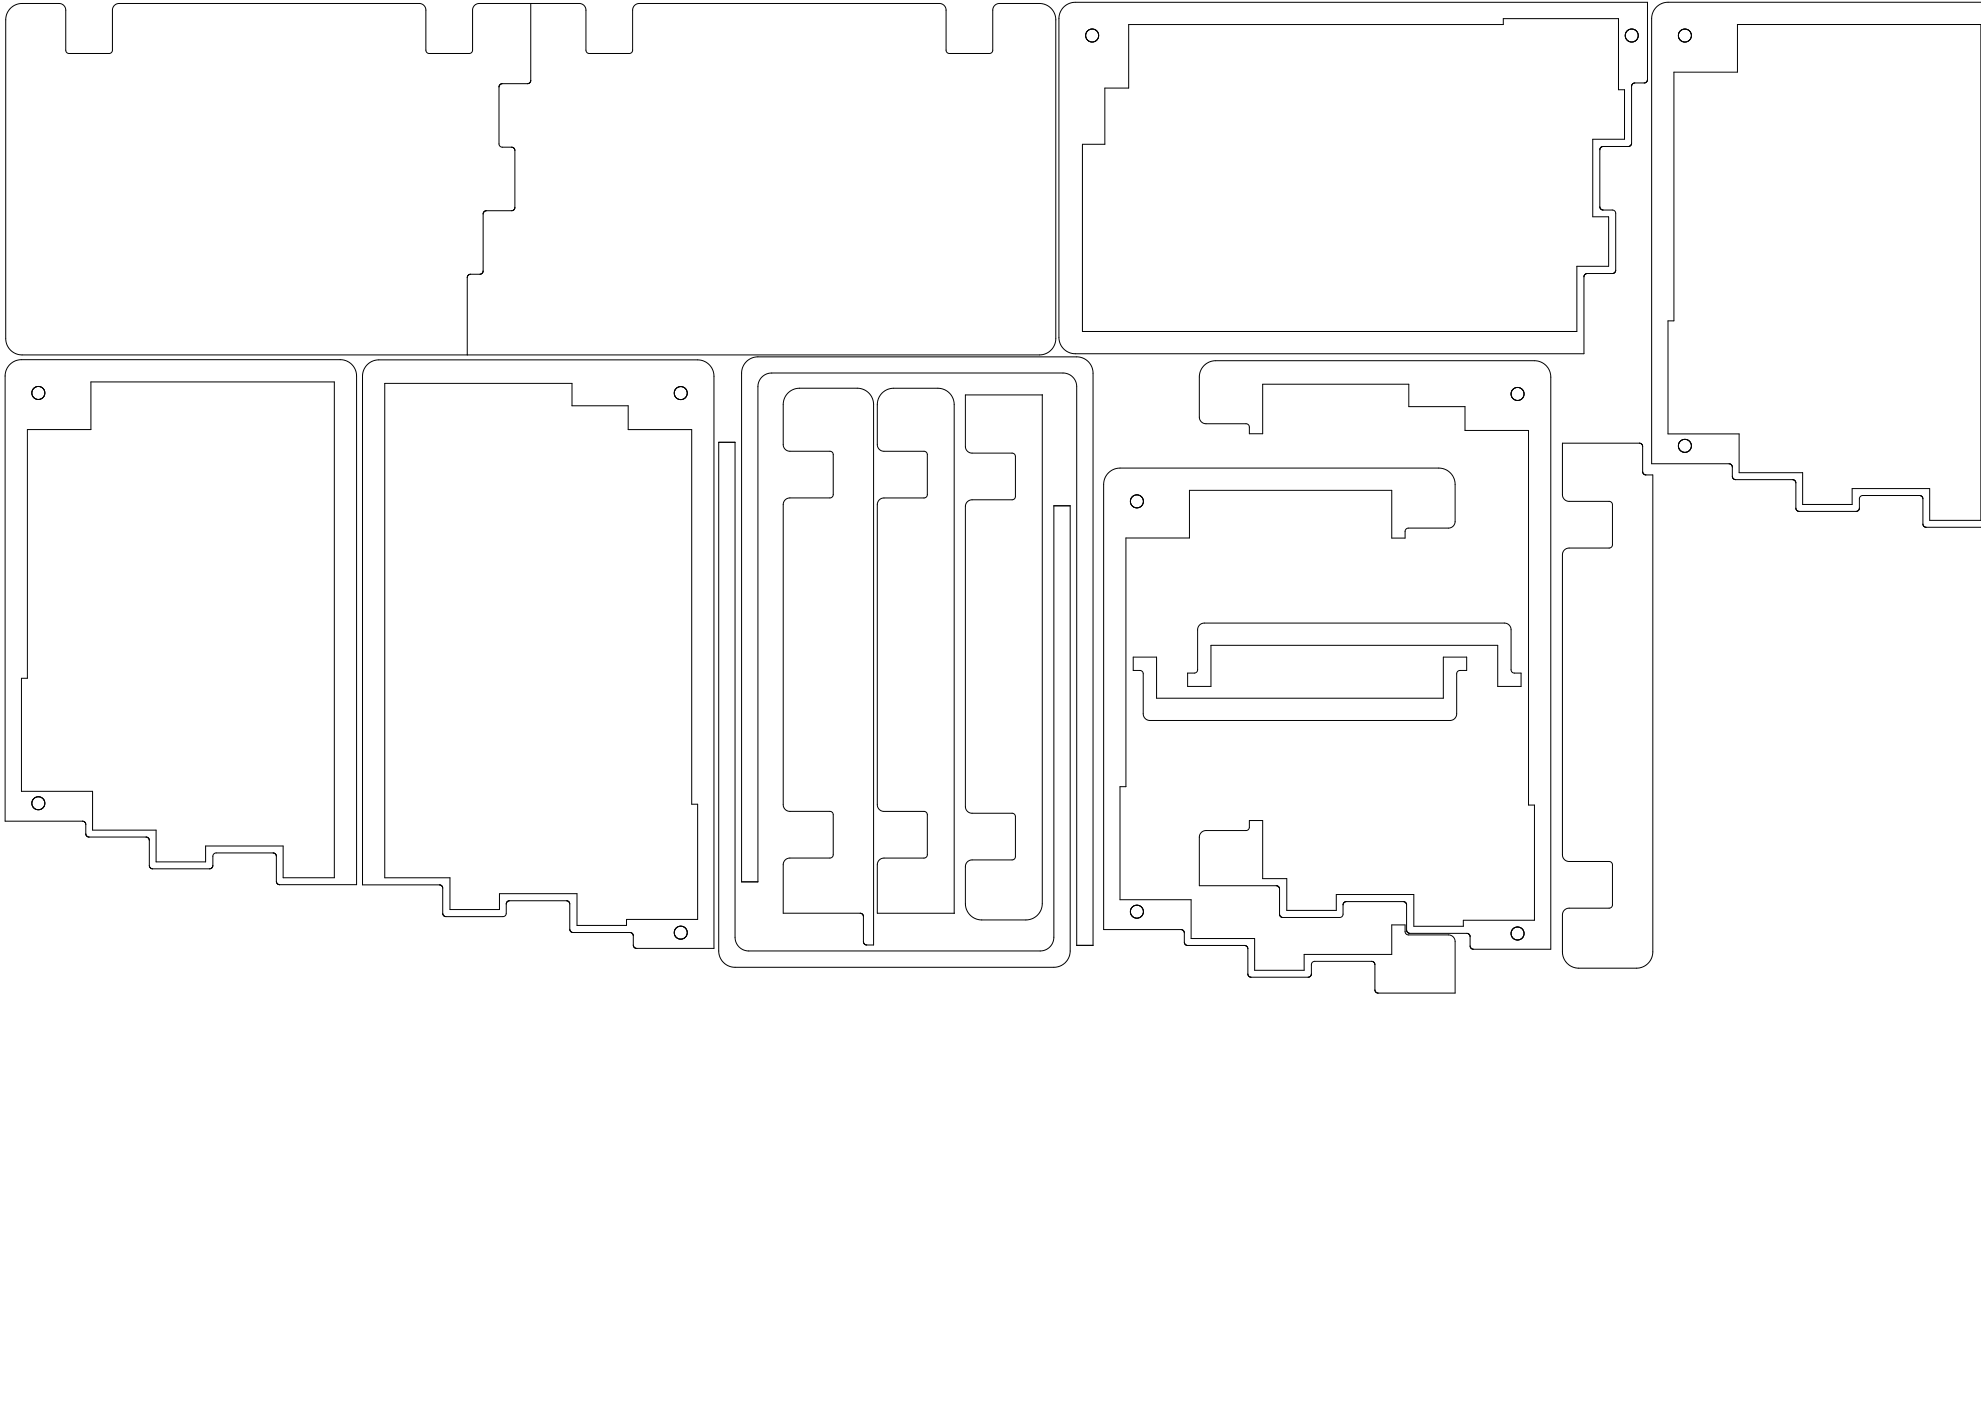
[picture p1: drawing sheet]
<svg xmlns="http://www.w3.org/2000/svg" width="594mm" height="420mm" viewBox="0 0 594 420" stroke-linecap="round" stroke-linejoin="round" font-family="sans-serif">
<g fill="none" stroke="#000" stroke-width=".3">
<path d="M3.2 2.5a4.9 4.9 0 0 1 3.4-1.5h11.1a2 2 0 0 1 2 2v12a1 1 0 0 0 1 1h12a1 1 0 0 0 1-1v-12a2 2 0 0 1 2-2h90a2 2 0 0 1 2 2v12a1 1 0 0 0 1 1h12a1 1 0 0 0 1-1v-12a2 2 0 0 1 2-2h30a2 2 0 0 1 2 2v12a1 1 0 0 0 1 1h12a1 1 0 0 0 1-1v-12a2 2 0 0 1 2-2h90a2 2 0 0 1 2 2v12a1 1 0 0 0 1 1h12a1 1 0 0 0 1-1v-12a2 2 0 0 1 2-2h12a4.9 4.9 0 0 1 4.9 4.9v95.6a4.9 4.9 0 0 1-4.9 4.9h-305.1a4.9 4.9 0 0 1-4.9-4.9v-95.6a4.9 4.9 0 0 1 1.5-3.4zM159.2 1v23.1l-.3 .7M325.9 9.6l-.3 1.1 .4 1.1M325.9 9.6h.1M326 11.8v.1M326 11.9l.1 .1M326 9.4l-.1 .2M326.1 9.3l-.1 .1M326.1 12h.1M326.1 12l.2 .1M326.3 12.1v.1M326.3 12.2l.3 .1"/>
<path d="M326.6 12.3h.1M328.5 9l-1.3-.3-1.1 .6M328.5 12.3l-1 .3-.9-.3M328.5 9h.1M328.5 12.3h.1M328.6 9l.5 .5M329.1 9.5h.1M329.1 11.8l-.6 .5M329.1 9.5l.4 1.1M329.1 11.7v.1M329.5 10.6v.1M329.5 10.7l-.4 1"/>
<path d="M338.5 7.4h112.3v-1.8h34.6v21.3h1.8v14.9h-9.6v23.2h4.8v14.9h-9.5v19.5h-148.3v-56.1h6.7v-16.9h7.2zM487.9 9.3l-.4 .8-.1 .9 .4 .8 .6 .5M488 9.3h-.1M488.4 9l-.4 .3M488.4 9l1-.3 1 .3M488.4 12.3h.1M488.4 9h.1M490.3 9h.1M490.3 12.3l-1 .3-.9-.3M490.3 12.3h.1M490.4 9l.1 .1M490.5 9.1l.6 .6 .2 .9"/>
<path d="M490.9 11.8l-.6 .5M490.9 11.7v.1M491.3 10.7l-.4 1M491.3 10.6v.1M503.5 11.4v.1M503.5 11.5l.1 .1M503.6 9.7l-.3 .8 .2 .9M503.6 9.7h.1M503.6 11.6h.1M503.6 11.6l1.1 .9 1.5-.1M503.6 9.6v.1M503.7 9.6h-.1"/>
<path d="M506.2 12.4h.1M506.5 9.1l-.8-.3-.7-.1-.8 .3-.5 .6M506.5 9.1v.1M506.5 9.2l.1 .1M506.6 9.3h.1M506.7 9.3l.3 .4M506.8 11.9l-.6 .5M506.8 11.8v.1M507 9.7h.1M507 11.6l-.2 .2M507 9.7l.2 1-.2 .9M507 11.6h.1"/>
<path d="M594.1 .7h-93.9a4.9 4.9 0 0 0-4.9 4.9v133.5h23.4l.5 .2 .3 .5 .2 3.6M158.8 24.8l-.6 .3h-7.6l-.8 .5-.2 17.5a1 1 0 0 0 1 1h2.9l.6 .3M158.9 24.8h-.1M489.5 25.3l-.2 .6-.1 17.4-.8 .6h-7.8l-.6 .4-.2 .6M489.5 25.2v.1M493.7 24.7l-.5 .2h-3l-.7 .3M493.7 24.6l.4-.7v-23.2h-171.6a4.9 4.9 0 0 0-4.9 4.9v95.6a4.9 4.9 0 0 0 4.9 4.9h152.5v-23.1l.3-.7M493.7 24.6v.1M502 21.6h19v-14.2h73v148.7h-15.3v-9.6h-23.3v4.8h-14.8v-9.5h-19.1v-11.7h-21.3v-33.9h1.8zM154.1 44.4l.1 .1M154.2 44.5l.2 .6v17.1M479.8 44.9v17.1l.2 .7"/>
<path d="M479.8 44.9h.1M144.9 64.2v17M145.3 63.4l-.4 .8M145.4 63.3l-.1 .1M154.4 62.3l-.3 .6-.6 .3-8.1 .1M154.4 62.2v.1M480 62.7h.1M480.1 62.7l.6 .3h2.8a1 1 0 0 1 1 1v17.1l-.2 .5M140.3 82.7l-.2 .5v23.2M140.4 82.6l-.1 .1M140.5 82.5l-.1 .1M140.5 82.5h.1"/>
<path d="M144.4 82.1l-3.4 .2-.5 .2M144.4 82.1h.1M144.9 81.2l-.5 .9M475.3 82.3h.1M475.6 82.1l-.3 .2M475.7 82.1h-.1M483.5 82l-7.8 .1M484.1 81.8l-.6 .2M484.2 81.8h-.1M484.3 81.7l-.1 .1M484.3 81.6v.1M9.8 116.9l-.2 1 .2 .9"/>
<path d="M9.8 118.8h.1M9.8 116.9h.1M9.8 118.8l.7 .7M9.9 116.7l-.1 .2M10 116.6l-.1 .1M10.2 116.4l-.2 .2M10.3 116.3l-.1 .1M10.5 119.5h.1M11.5 115.9l-1.2 .4M11.5 115.9h.1M11.5 115.9l1.2 .4M12.7 116.3l.1 .1"/>
<path d="M12.7 119.4l-1.1 .4-1.1-.3M12.8 116.4l.2 .2M12.8 119.3l-.1 .1M12.9 119.2l-.1 .1M12.9 119.2h.1M13 116.6l.1 .1M13.1 116.7l.1 .2M13.2 116.9h.1M13.2 116.9l.3 .9-.3 1M13.2 118.8l-.3 .4M13.2 118.8h.1M115.4 115h56.1v6.7h16.9v7.1h19v112.4h1.8v34.5h-21.3v1.8h-14.9v-9.5h-23.2v4.8h-14.9v-9.5h-19.5z"/>
<path d="M202.4 118.8l.1 .1M202.5 118.9h.1M202.5 118.9l.7 .7 .9 .2M202.6 116.7l-.4 1 .2 1.1M202.7 116.6l-.1 .1M204.1 119.8h.1M205.2 116.3l-1.3-.3-1.2 .6M205.2 116.3h.1M205.3 116.3l.5 .5M205.6 119.2l-.7 .5-.7 .1M205.7 119.1l-.1 .1M205.8 116.8v.1"/>
<path d="M205.8 116.9l.3 1M205.8 118.9l-.1 .2M205.9 118.8l-.1 .1M206.1 117.9l-.2 .9M206.1 117.9h.1M223.8 108.5a4.9 4.9 0 0 1 3.5-1.5h95.6a4.9 4.9 0 0 1 4.9 4.9v171.6h-4.9v-167.5a4.1 4.1 0 0 0-4.1-4.1h-87.4a4.1 4.1 0 0 0-4.1 4.1v148.5h-4.9v-152.6a4.9 4.9 0 0 1 1.4-3.4zM236.3 117.9a4.9 4.9 0 0 1 3.5-1.5h17.3a4.9 4.9 0 0 1 4.9 4.9v162.1h-2.2l-.8-.6-.1-8-.2-.5-.5-.4h-23.3v-14.6a2 2 0 0 1 2-2h12a1 1 0 0 0 1-1v-12a1 1 0 0 0-1-1h-12a2 2 0 0 1-2-2v-90a2 2 0 0 1 2-2h12a1 1 0 0 0 1-1v-12a1 1 0 0 0-1-1h-12a2 2 0 0 1-2-2v-12a4.9 4.9 0 0 1 1.4-3.4zM264.5 117.9a4.9 4.9 0 0 1 3.5-1.5h13.2a4.9 4.9 0 0 1 4.9 4.9v152.6h-23v-14.6a2 2 0 0 1 2-2h12a1 1 0 0 0 1-1v-12a1 1 0 0 0-1-1h-12a2 2 0 0 1-2-2v-90a2 2 0 0 1 2-2h12a1 1 0 0 0 1-1v-12a1 1 0 0 0-1-1h-12a2 2 0 0 1-2-2v-12a4.9 4.9 0 0 1 1.4-3.4zM289.5 118.4h23.1v152.6a4.9 4.9 0 0 1-4.9 4.9h-13.3a4.9 4.9 0 0 1-4.9-4.9v-11.1a2 2 0 0 1 2-2h12a1 1 0 0 0 1-1v-12a1 1 0 0 0-1-1h-12a2 2 0 0 1-2-2v-90a2 2 0 0 1 2-2h12a1 1 0 0 0 1-1v-12a1 1 0 0 0-1-1h-12a2 2 0 0 1-2-2zM312.6 118.4h.1M453.4 117.2l-.2 1.2 .5 1.1 1 .6 1.2-.2M453.4 117.2h.1"/>
<path d="M454 116.5l-.6 .7M454.1 116.5h-.1M455.1 116.2h.1M455.1 116.2l-1 .3M455.1 116.2l1.2 .4M456 119.9h-.1M456.3 116.6h.1M456.3 116.6l.3 .3M456.6 116.9h.1M456.6 116.9l.4 1.2M456.7 119.2l-.7 .7M456.8 119.2h-.1"/>
<path d="M457 118.1h.1M457 118.1l-.2 1.1M8.2 128.8h19.1v-14.3h73v148.7h-15.4v-9.5h-23.2v4.8h-14.9v-9.5h-19v-11.7h-21.4v-33.9h1.8zM215.5 132.6h4.9v148.5a4.1 4.1 0 0 0 4.1 4.1h87.4a4.1 4.1 0 0 0 4.1-4.1v-129.4h4.9v133.5a4.9 4.9 0 0 1-4.9 4.9h-95.6a4.9 4.9 0 0 1-4.9-4.9zM492.3 133.2l-.6-.3h-23.1v15.5a2 2 0 0 0 2 2h12a1 1 0 0 1 1 1v12a1 1 0 0 1-1 1h-12a1.99 1.99 0 0 0-2 2v90a2 2 0 0 0 2 2h12a1 1 0 0 1 1 1v12a1 1 0 0 1-1 1h-12a2 2 0 0 0-2 2v11.1a4.9 4.9 0 0 0 4.9 4.9h17.3a4.9 4.9 0 0 0 4.9-4.9v-143.1h-2.3l-.6-.4M492.3 133.2h.1M492.4 133.2l.1 .2M492.5 133.4v.1M492.5 133.5l.3 8.5M503.5 132.9l-.2 .8 .2 .9M503.5 132.8v.1M503.5 134.6l.1 .1"/>
<path d="M503.6 134.7l.8 .7M504.4 135.4v.1M507 132.7l-.8-.7-.9-.2-1.1 .3-.7 .7M507 132.7h.1M507 134.7l-1.2 .9-1.4-.1M507 132.7l.2 .9-.2 .9M507 134.7h.1M507 134.6v.1M507 134.5v.1M339.1 149.6l-.1 .9 .3 .8M339.2 149.5l-.1 .1M339.2 149.4v.1"/>
<path d="M339.3 149.4h-.1M339.3 151.3v.1M339.3 151.4l.7 .7 .9 .2M340.9 152.3h.1M341.8 148.6l.1 .1M341.8 148.6l-1.4-.1-1.1 .9M341.9 148.7l.9 1.1-.1 1.4M341.9 152l-.9 .3M342 152h-.1M342.2 151.8l-.2 .2M342.3 151.8h-.1M342.4 151.7l-.1 .1"/>
<path d="M342.4 151.6v.1M342.6 149.3v.1M342.6 151.4l-.2 .2M342.6 151.3v.1M342.7 151.3h-.1M342.7 151.2v.1M492.8 142h.1M519.7 143.4v.1M519.7 143.5l.8 .3h17.1l.6 .3M538.2 144.1h.1M538.3 144.1l.1 .3M538.4 144.4h.1"/>
<path d="M538.5 144.4l.2 8.5M538.7 152.9l.1 .1M538.8 153l.8 .4h17l.6-.2M557.2 153.2h.1M557.5 152.9l-.3 .3M557.5 152.8v.1M576.1 148.7l-17.5-.1a1 1 0 0 0-1 1l-.1 3.2M576.1 148.7l.1 .1M576.2 148.8l.5 .8M576.7 149.6v7.6l.5 .8 16.9 .1M339.8 197.1h7v12.3h86v-12.3h7v4h-2a1 1 0 0 0-1 1v12a2 2 0 0 1-2 2h-90a2 2 0 0 1-2-2v-12a1 1 0 0 0-1-1h-2zM359.7 187.4l.6-.4 .9-.1h90a2 2 0 0 1 2 2v12a1 1 0 0 0 1 1h2v4h-7v-12.4h-86v12.4h-7v-4h2a1 1 0 0 0 1-1v-12.2z"/>
<path d="M9.8 239.9l-.2 .9 .1 .9M9.8 239.9h.1M10.2 239.4l-.4 .5M10.3 239.4h-.1M10.5 239.2l-.2 .2M10.5 239.2h.1M11.5 238.9l-1 .3M11.5 238.9h.1M11.5 238.9l.8 .2M12.3 239.1l.1 .1M12.4 239.2l.3 .2M12.7 239.4h.1"/>
<path d="M12.8 239.4l.1 .1M12.9 239.5v.1M12.9 239.6l.3 .3M13.2 239.9h.1M13.2 239.9l.2 1.1-.3 1.1M9.7 241.7h.1M9.7 241.7l.1 .2M9.8 241.9h.1M9.8 241.9l1.1 .8h1.4M12.3 242.7h.1M13 242.1l-.7 .6M13.1 242.1h-.1"/>
<path d="M44.4 251.3l-.6-.3h-17.3l-.5-.3-.3-.5v-3.3l-.4-.4-.5-.2h-23.3v-133.5a4.9 4.9 0 0 1 4.9-4.9h95.6a4.9 4.9 0 0 1 4.9 4.9v152.5h-23.3l-.5-.3-.2-.6v-7.7l-.6-.8-17.5-.1a1 1 0 0 0-1 1v2.8l-.2 .6M44.4 251.3h.1M44.5 251.3l.1 .1M44.6 251.4v.1M44.6 251.5l.3 8.5M44.9 260v.1M44.9 260.1l.4 .3M45.3 260.4l.1 .1M63.5 260.3l-.7 .3-17.4-.1M63.6 260.2l-.1 .1M131.8 265.4h-23.1v-152.6a4.9 4.9 0 0 1 4.9-4.9h95.6a4.9 4.9 0 0 1 4.9 4.9v171.6h-23.2M131.8 265.4h.1"/>
<path d="M131.8 265.4l.5 .1M132.3 265.5l.1 .1M132.4 265.6l.2 .2M132.6 265.8v.1M132.6 265.9l.2 8.1 .5 .8 17.5 .1a1 1 0 0 0 1-1v-2.8M151.8 271.1h.1M152 270.6l-.2 .5M152 270.5v.1M152.1 270.4l-.1 .1M152.1 270.4h.1M170.5 270.3l-.6-.2h-17.1l-.7 .3M170.5 270.3v.1"/>
<path d="M170.5 270.4l.1 .1M170.6 270.5h.1M170.7 270.5l.2 .6v7.7l.4 .7M171.3 279.5h.1M171.3 279.5l.5 .2M171.8 279.7h.1M171.9 279.7h17l.6 .1M189.5 279.8l.1 .1M189.6 279.9l.1 .1M189.7 280v.1M202.5 278.7l-.3 1.1 .3 1M202.5 278.7h.1"/>
<path d="M202.8 278.3l-.3 .4M202.8 278.3h.1M205.5 278.3l-1.4-.5-1.3 .5M205.5 278.3h.1M205.5 278.3l.1 .1M205.6 278.4l.1 .1M205.7 278.5l.1 .2M205.8 278.7h.1M205.8 278.7l.3 1.4-.8 1.2M258.3 274h.1M286.1 273.9h.1M339.2 272.4l-.2 1.2 .5 1.1"/>
<path d="M339.3 272.4h-.1M339.4 272.3l-.1 .1M339.4 272.2v.1M339.5 274.7h.1M339.5 274.7l.2 .2M339.7 274.9h.1M339.7 274.9l1.2 .5M340 271.7l-.6 .5M340 271.7h.1M340.9 275.4h.1M341.8 271.7h.1M341.8 271.7l-.9-.2-.9 .2"/>
<path d="M341.9 271.7l.7 .7M341.9 275.1l-.9 .3M342 275.1h-.1M342.6 272.4h.1M342.6 272.4l.3 1-.3 1M342.6 274.4l-.6 .7M342.6 274.4h.1M354.2 278.8l.6 .2M354.2 278.8h-23.2v-133.5a4.9 4.9 0 0 1 4.9-4.9h95.6a4.9 4.9 0 0 1 4.9 4.9v11.1a2 2 0 0 1-2 2h-12a1 1 0 0 0-1 1v2h-4v-14.3h-60.7v14.2h-19.1v74.6h-1.7v33.9h21.3v11.7h19.1v9.5h14.8v-4.8h26.3v-8.8h4v2a1 1 0 0 0 1 1h12a2 2 0 0 1 2 2v15.4h-23.2l-.5-.2M354.8 279l.1 .1M354.9 279.1l.3 .6v3l.4 .7M383.3 265.8l-.5-.2h-23.1v-14.5a2 2 0 0 1 2-2h12a1 1 0 0 0 1-1v-2h4v17.4h7.2v9.5h14.8v-4.7h23.3v9.5h14.8v-1.8h21.4v-34.6h-1.8v-112.3h-19.1v-7.2h-16.8v-6.7h-43.8v14.9h-4v-2a1 1 0 0 0-1-1h-12a2 2 0 0 1-2-2v-12a4.9 4.9 0 0 1 4.9-4.9h95.6a4.9 4.9 0 0 1 4.9 4.9v171.6l-23.6-.1"/>
<path d="M383.3 265.8l.1 .1M383.4 265.9l.3 .6v7.7l.6 .8 17.5 .2a1 1 0 0 0 1-1v-3.1l.3-.5 .5-.2h17.2l.7 .2M421.5 270.6v.1M421.5 270.7l.3 .6v7.6l.2 .6M422 279.5h.1M422 279.5l.3 .3M422.3 279.8h.1M422.4 279.8l17.5 .1 .6 .2M453.4 279l-.2 1.1 .3 .9M453.4 279h.1M453.5 278.9l-.1 .1M453.5 278.8v.1"/>
<path d="M455.1 278h.1M455.1 278l-.9 .2-.7 .6M455.1 278l1.4 .6M456.5 278.6h.1M456.5 278.6l.3 .4M456.8 279h.1M456.8 279l.2 .9-.2 1M189.7 280.1l.2 .5 .1 3.1 .3 .5 .5 .2M190.8 284.4h.1M202.5 280.8l.1 .1M202.6 280.9l.4 .4M203 281.3h.1"/>
<path d="M203 281.3l1.1 .4M204.1 281.7h.1M205.2 281.3l-1 .4M205.3 281.3h-.1M355.6 283.4h.1M355.7 283.4l18 .3 .5 .7v7.8l.3 .5M374.5 292.7v.1M411.7 288.4l-17.4-.1a1 1 0 0 0-1 1l-.1 3-.2 .5-.5 .3h-17.3l-.7-.3M411.7 288.4h.1M411.8 288.4l.5 .8 .2 8.2M412.5 297.4h.1M412.5 297.4l.1 .1"/>
<path d="M412.6 297.5l.1 .1M440.5 280.1l.1 .1M440.6 280.2l.3 .6v3l.2 .5M441.1 284.3l.1 .1M441.2 284.4l.2 .2M441.4 284.6h.1M453.5 281v.1M453.5 281.1l.5 .5M454 281.6h.1M456.8 280.9l-.5 .6-.7 .3-.8 .1-.7-.3M456.8 280.9h.1"/>
</g>
</svg>
